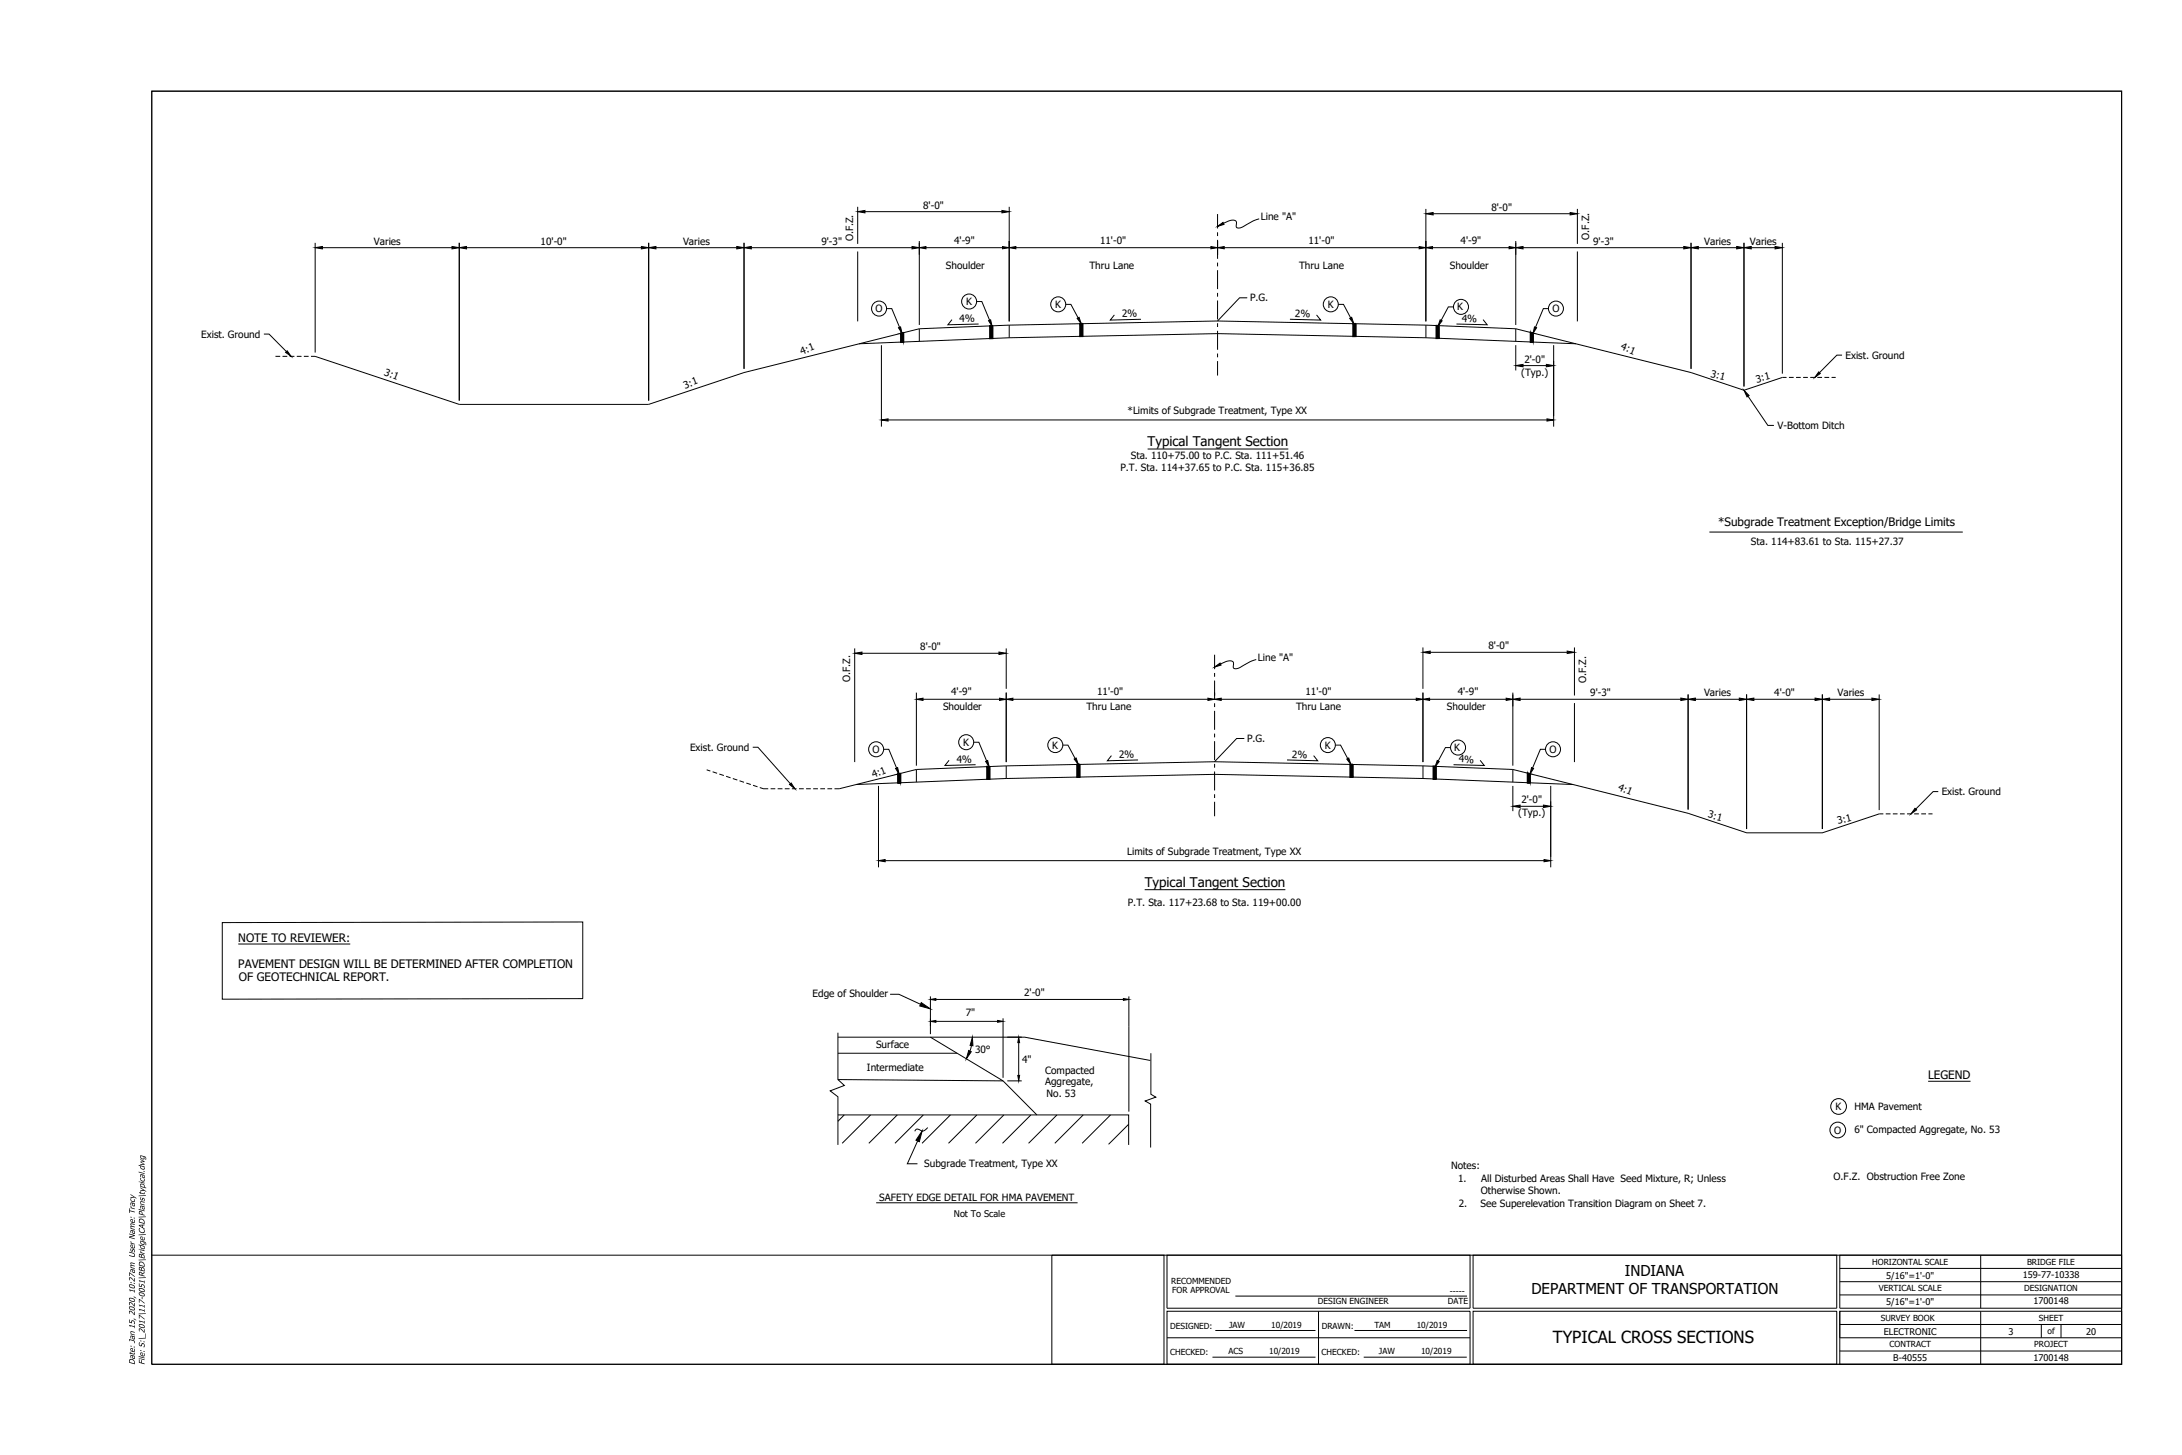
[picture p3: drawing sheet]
<svg xmlns="http://www.w3.org/2000/svg" width="914mm" height="610mm" viewBox="0 0 914 610" stroke-linecap="round" stroke-linejoin="round" font-family="sans-serif">
<defs><g id="words">
<text font-size="7" x="650.8" y="562.9">TYPICAL CROSS SECTIONS</text>
<g font-size="6.3">
<text x="680.9" y="534.8">INDIANA</text>
<text x="641.8" y="542.3">DEPARTMENT OF TRANSPORTATION</text>
</g>
<g font-size="5.6">
<text x="480.9" y="187">Typical Tangent Section</text>
<text x="479.7" y="371.6">Typical Tangent Section</text>
</g>
<g font-size="4.9">
<text x="720.1" y="220.5">*Subgrade Treatment Exception/Bridge Limits</text>
<text x="99.8" y="394.5">NOTE TO REVIEWER:</text>
<text x="99.8" y="405.5">PAVEMENT DESIGN WILL BE DETERMINED AFTER COMPLETION</text>
<text x="100" y="410.9">OF GEOTECHNICAL REPORT.</text>
<text x="808" y="452">LEGEND</text>
</g>
<g font-size="4.2">
<text x="386.9" y="87.4">8'-0&quot;</text>
<text x="625" y="88.3">8'-0&quot;</text>
<text x="528.4" y="92.2">Line &quot;A&quot;</text>
<text x="357.5" y="101.2" transform="rotate(-90 357.5 101.2)">O.F.Z.</text>
<text x="666" y="100.4" transform="rotate(-90 666 100.4)">O.F.Z.</text>
<text x="156.7" y="102.5">Varies</text>
<text x="226.6" y="102.5">10'-0&quot;</text>
<text x="286.2" y="102.5">Varies</text>
<text x="344.2" y="102.5">9'-3&quot;</text>
<text x="399.8" y="102.1">4'-9&quot;</text>
<text x="461" y="102.1">11'-0&quot;</text>
<text x="548.3" y="102.1">11'-0&quot;</text>
<text x="612.1" y="102.1">4'-9&quot;</text>
<text x="667.7" y="102.5">9'-3&quot;</text>
<text x="714.2" y="102.5">Varies</text>
<text x="733.3" y="102.5">Varies</text>
<text x="396.4" y="112.8">Shoulder</text>
<text x="456.5" y="112.8">Thru Lane</text>
<text x="544.4" y="112.8">Thru Lane</text>
<text x="607.6" y="112.8">Shoulder</text>
<text x="366.9" y="130.8">O</text>
<text x="404.9" y="127.8">K</text>
<text x="442.2" y="129">K</text>
<text x="523.8" y="126.1">P.G.</text>
<text x="556.4" y="129">K</text>
<text x="610.7" y="130.1">K</text>
<text x="650.6" y="130.8">O</text>
<text x="402.2" y="135" transform="rotate(-2 402.2 135)">4%</text>
<text x="470.2" y="133" transform="rotate(-2 470.2 133)">2%</text>
<text x="542.6" y="132.8" transform="rotate(2 542.6 132.8)">2%</text>
<text x="612.6" y="134.8" transform="rotate(2 612.6 134.8)">4%</text>
<text x="84.3" y="141.4">Exist. Ground</text>
<text x="336" y="148.5" transform="rotate(-22 336 148.5)">4:1</text>
<text x="679" y="146.4" transform="rotate(22 679 146.4)">4:1</text>
<text x="638.8" y="151.9">2'-0&quot;</text>
<text x="773.4" y="150.3">Exist. Ground</text>
<text x="160.8" y="157" transform="rotate(22 160.8 157)">3:1</text>
<text x="637.5" y="157.4">(Typ.)</text>
<text x="716.7" y="157.9" transform="rotate(14 716.7 157.9)">3:1</text>
<text x="736.2" y="160.3" transform="rotate(-14 736.2 160.3)">3:1</text>
<text x="287.2" y="162.8" transform="rotate(-22 287.2 162.8)">3:1</text>
<text x="472.5" y="173.5">*Limits of Subgrade Treatment, Type XX</text>
<text x="744.9" y="179.8">V-Bottom Ditch</text>
<text x="469.5" y="197.5">P.T. Sta. 114+37.65 to P.C. Sta. 115+36.85</text>
<text x="473.9" y="192.4">Sta. 110+75.00 to P.C. Sta. 111+51.46</text>
<text x="733.7" y="228.2">Sta. 114+83.61 to Sta. 115+27.37</text>
<text x="385.6" y="272.5">8'-0&quot;</text>
<text x="623.8" y="272">8'-0&quot;</text>
<text x="527.1" y="276.8">Line &quot;A&quot;</text>
<text x="356.3" y="285.7" transform="rotate(-90 356.3 285.7)">O.F.Z.</text>
<text x="664.7" y="286.2" transform="rotate(-90 664.7 286.2)">O.F.Z.</text>
<text x="398.6" y="291.4">4'-9&quot;</text>
<text x="459.8" y="291.4">11'-0&quot;</text>
<text x="547.1" y="291.4">11'-0&quot;</text>
<text x="610.9" y="291.4">4'-9&quot;</text>
<text x="666.4" y="291.7">9'-3&quot;</text>
<text x="714.1" y="291.8">Varies</text>
<text x="743.6" y="291.7">4'-0&quot;</text>
<text x="770" y="291.8">Varies</text>
<text x="395.2" y="297.4">Shoulder</text>
<text x="455.3" y="297.4">Thru Lane</text>
<text x="543.2" y="297.4">Thru Lane</text>
<text x="606.4" y="297.4">Shoulder</text>
<text x="522.6" y="310.8">P.G.</text>
<text x="289.2" y="314.6">Exist. Ground</text>
<text x="365.7" y="315.4">O</text>
<text x="403.6" y="312.5">K</text>
<text x="441" y="313.7">K</text>
<text x="469" y="317.6" transform="rotate(-2 469 317.6)">2%</text>
<text x="541.4" y="317.5" transform="rotate(2 541.4 317.5)">2%</text>
<text x="555.2" y="313.7">K</text>
<text x="609.4" y="314.7">K</text>
<text x="649.3" y="315.4">O</text>
<text x="400.9" y="319.6" transform="rotate(-2 400.9 319.6)">4%</text>
<text x="611.3" y="319.4" transform="rotate(2 611.3 319.4)">4%</text>
<text x="366" y="326" transform="rotate(-22 366 326)">4:1</text>
<text x="677.8" y="331" transform="rotate(22 677.8 331)">4:1</text>
<text x="813.7" y="333.1">Exist. Ground</text>
<text x="637.6" y="336.6">2'-0&quot;</text>
<text x="636.2" y="342.1">(Typ.)</text>
<text x="715.5" y="342.5" transform="rotate(14 715.5 342.5)">3:1</text>
<text x="770.3" y="345.3" transform="rotate(-14 770.3 345.3)">3:1</text>
<text x="472.4" y="358.1">Limits of Subgrade Treatment, Type XX</text>
<text x="472.6" y="379.6">P.T. Sta. 117+23.68 to Sta. 119+00.00</text>
<text x="340.5" y="417.7">Edge of Shoulder</text>
<text x="429.2" y="417.3">2'-0&quot;</text>
<text x="404.7" y="425.7">7&quot;</text>
<text x="367.1" y="439.2">Surface</text>
<text x="408.6" y="441.4">30°</text>
<text x="363.3" y="448.6">Intermediate</text>
<text x="428.3" y="445.5">4&quot;</text>
<text x="438" y="449.8">Compacted</text>
<text x="437.9" y="454.5">Aggregate,</text>
<text x="438.6" y="459.5">No. 53</text>
<text x="769.2" y="465.1">K</text>
<text x="777.2" y="465.1">HMA Pavement</text>
<text x="768.7" y="475">O</text>
<text x="777.1" y="474.8">6&quot; Compacted Aggregate, No. 53</text>
<text x="387.3" y="488.8">Subgrade Treatment, Type XX</text>
<text x="608.2" y="489.9">Notes:</text>
<text x="611.1" y="495.1">1.</text>
<text x="620.7" y="495.1">All Disturbed Areas Shall Have Seed Mixture, R; Unless</text>
<text x="768.4" y="494.2">O.F.Z. Obstruction Free Zone</text>
<text x="368.5" y="503.1">SAFETY EDGE DETAIL FOR HMA PAVEMENT</text>
<text x="620.5" y="500.3">Otherwise Shown.</text>
<text x="611.3" y="505.5">2.</text>
<text x="620.5" y="505.5">See Superelevation Transition Diagram on Sheet 7.</text>
</g>
<g font-size="4.1">
<text x="56.5" y="571.8" transform="rotate(-90 56.5 571.8)">Date: Jan 15, 2020, 10:27am User Name: Tracy</text>
<text x="60.6" y="571.8" transform="rotate(-90 60.6 571.8)">File: S:\_2017\117-0051\RBD\Bridge\CAD\Plans\typical.dwg</text>
</g>
<g font-size="3.8">
<text x="399.7" y="509.8">Not To Scale</text>
<text x="790.5" y="535.8">5/16&quot;=1'-0&quot;</text>
<text x="847.7" y="535.3">159-77-10338</text>
<text x="790.5" y="546.9">5/16&quot;=1'-0&quot;</text>
<text x="852.2" y="546.3">1700148</text>
<text x="789.4" y="559.3">ELECTRONIC</text>
<text x="841.7" y="559.4">3</text>
<text x="874.3" y="559.3">20</text>
<text x="793.4" y="570.3">B-40555</text>
<text x="852.2" y="570.3">1700148</text>
</g>
<g font-size="3.5">
<text x="784.6" y="529.9">HORIZONTAL SCALE</text>
<text x="849.5" y="529.9">BRIDGE FILE</text>
<text x="490.8" y="538">RECOMMENDED</text>
<text x="491.3" y="541.8">FOR APPROVAL</text>
<text x="607.5" y="542.2">-----</text>
<text x="787.3" y="541">VERTICAL SCALE</text>
<text x="848.3" y="541">DESIGNATION</text>
<text x="552.2" y="546.3">DESIGN ENGINEER</text>
<text x="606.8" y="546.3">DATE</text>
<text x="490.3" y="556.7">DESIGNED:</text>
<text x="515.1" y="556.3">JAW</text>
<text x="532.7" y="556.3">10/2019</text>
<text x="553.9" y="556.7">DRAWN:</text>
<text x="576" y="556.3">TAM</text>
<text x="593.7" y="556.3">10/2019</text>
<text x="788.1" y="553.4">SURVEY BOOK</text>
<text x="854.4" y="553.4">SHEET</text>
<text x="858" y="559">of</text>
<text x="490.3" y="567.8">CHECKED:</text>
<text x="514.8" y="567.3">ACS</text>
<text x="531.8" y="567.3">10/2019</text>
<text x="553.8" y="567.8">CHECKED:</text>
<text x="577.9" y="567.3">JAW</text>
<text x="595.5" y="567.3">10/2019</text>
<text x="791.8" y="564.5">CONTRACT</text>
<text x="852.5" y="564.5">PROJECT</text>
</g>
</g></defs>
<!-- layer: DES_PVMT -->
<path d="M385.2 137.7v5.3M422.9 136.2v5.3M597.5 136.2v5.3M635.2 137.7v5.3M384 322.4v5.3M421.7 320.9v5.3M596.3 320.9v5.3M634 322.4v5.3" fill="none" stroke="#000" stroke-width=".42"/>
<!-- layer: O_SECT -->
<path d="M385.2 137.7l37.7-1.5 87.3-1.7 87.3 1.7 37.7 1.5M132.1 149.3l60.3 20.1h79.4l40-13.3M360 144l62.9-2.5 87.3-1.7 87.3 1.7 62.9 2.5M708.7 156.1l22.2 7.4 16-5.4M358.8 328.7l62.9-2.5 87.3-1.8 87.3 1.8 62.9 2.5M384 322.4l37.7-1.5 87.3-1.8 87.3 1.8 37.7 1.5M707.4 340.8l24.6 8.1h31.7l23.8-7.9" fill="none" stroke="#000" stroke-width=".42"/>
<!-- layer: Exist_ground -->
<g fill="none" stroke="#000" stroke-width=".42">
<path d="M115.4 149.3h2M118.4 149.3h2M121.4 149.3h2M124.4 149.3h2M127.3 149.3h2M130.3 149.3h1.8M746.9 158.1h1.8M749.7 158.1h2M752.7 158.1h1.9M755.6 158.1h2M758.6 158.1h2M761.6 158.1h2"/>
<path d="M764.6 158.1h1.9M767.5 158.1h1.8M296.1 322.5l1.6 .5M298.6 323.4l1.9 .6M301.4 324.3l1.9 .6M304.3 325.2l1.8 .7M307.1 326.2l1.9 .6M309.9 327.1l1.9 .7M312.8 328.1l1.8 .6M315.6 329l1.9 .6M318.4 330l1.5 .5h2M322.9 330.5h2"/>
<path d="M325.9 330.5h2M328.9 330.5h2M331.8 330.5h2M334.8 330.5h2M337.8 330.5h2M340.8 330.5h2M343.8 330.5h2M346.7 330.5h2M349.7 330.5h2M787.5 341h1.8M790.3 341h1.9M793.2 341h2"/>
<path d="M796.2 341h2M799.2 341h2M802.2 341h1.9M805.1 341h2M808.1 341h1.8"/>
</g>
<!-- layer: Txt_Dim -->
<g fill="none" stroke="#000" stroke-width=".7" stroke-linecap="butt">
<path d="M377.6 139.7l1-.3v3.9h-1zM378.1 139.6v3.7M414.9 136.5h1v5.3h-1zM415.4 136.5l.1 5.3M452.6 135.6h1.1v5.3h-1.1zM453.2 135.6v5.3M567.1 135.7h1v5.2h-1zM567.6 135.7l.1 5.2M602 136.5h1v5.2h-1zM602.5 136.5v5.2M641.4 139.3l1 .2v3.8h-1zM641.9 139.6l.1 3.7"/>
<path d="M376.3 324.3l1.1-.2v3.8l-1.1 .1zM376.8 324.3l.1 3.6M413.7 321.2h1v5.2h-1zM414.2 321.2v5.2M451.4 320.3h1.1v5.2l-1.1 .1zM451.9 320.3l.1 5.2M565.9 320.3h1v5.3h-1zM566.4 320.3v5.3M600.7 321.1h1.1v5.3h-1.1zM601.2 321.1l.1 5.3M640.2 323.9l1 .3v3.7h-1zM640.7 324.3v3.6"/>
</g>
<g fill="#000" stroke="#000" stroke-width=".42">
<path d="M377.6 139.7h1v3.6zM377.6 139.7l1-.3v.3zM414.9 136.5h1v5.3zM452.6 135.6h1.1v5.3zM567.1 135.7h1v5.2zM602 136.5h1v5.2zM641.4 139.3l1 .2h-1zM641.4 139.5h1v3.8zM376.3 324.3h1.1v3.6zM376.3 324.3l1.1-.2v.2zM413.7 321.2h1v5.2zM451.4 320.3h1.1v5.2z"/>
<path d="M565.9 320.3h1v5.3zM600.7 321.1h1.1v5.3zM640.2 323.9l1 .3h-1zM640.2 324.2h1v3.7z"/>
<path d="M377.6 139.7v3.6h1zM377.6 143.3h1z"/>
<path d="M414.9 136.5v5.3h1zM414.9 141.8h1z"/>
<path d="M452.6 135.6v5.3h1.1zM452.6 140.9h1.1z"/>
<path d="M567.1 135.7v5.2h1zM567.1 140.9h1z"/>
<path d="M602 136.5v5.2h1zM602 141.7h1z"/>
<path d="M641.4 139.5v3.8h1zM641.4 143.3h1z"/>
<path d="M376.3 324.3v3.6h1.1zM376.3 327.9h1.1z"/>
<path d="M413.7 321.2v5.2h1zM413.7 326.4h1z"/>
<path d="M451.4 320.3v5.2h1.1zM451.4 325.5h1.1z"/>
<path d="M565.9 320.3v5.3h1zM565.9 325.6h1z"/>
<path d="M600.7 321.1v5.3h1.1zM600.7 326.4h1.1z"/>
<path d="M640.2 324.2v3.7h1zM640.2 327.9h1z"/>
</g>
<!-- layer: dim -->
<g fill="none" stroke="#000" stroke-width=".42">
<path d="M359.4 86.6v15.6M362.5 88.7h57.4M422.9 86.6v48.1M510.2 89.7v6M510.2 97.3v1.6M527.7 91.7l-2.4 .8-3.4 1.9a3 3 0 0 1-3.8 .7l-.1-.4a1.55 1.55 0 0 0-1.2-2.5l-2.1 .4-4.5 2.2M597.5 87.5v47.2M600.6 89.5h57.4M661 87.5v14.7M132.1 101.7v46M135.1 103.8h54.3M192.5 101.7v66.1"/>
<path d="M195.5 103.8h73.3M271.8 101.7v66.1M274.9 103.8h33.9M311.8 101.7v52.8M314.8 103.8h67.4M359.4 105.4v29.3M385.2 101v35.2M388 103.8h32.1M425.7 103.8h81.7M510.2 100.5v7.9M510.2 110v1.6M510.2 113.2v7.9"/>
<path d="M513 103.8h81.7M600.3 103.8h32.1M635.2 101v35.2M638.3 103.8h67.3M661 105.4v29.3M708.7 101.7v52.8M711.7 103.8h16.1M730.8 101.7v60.2M733.9 103.8h10M746.9 101.7v54.8M385.2 137.7l-73.4 18.4M398.9 133.9l-1.7 2.2 12.9-.3"/>
<path d="M467 131.9l-1.7 2.2 12.8-.3M510.2 122.7v1.6M510.2 125.9v7.9M510.2 135.4v1.6M510.2 138.6v7.9M551.7 131.9l1.7 2.2-12.8-.3M621.5 133.9l1.7 2.2-12.8-.3M635.2 137.7l73.5 18.4M369.4 144.6v34.1M510.2 148.1v1.6M510.2 151.3v6M635.2 144.6v10.6"/>
<path d="M638.3 153.2h9.7M651.1 144.6v34.1M372.2 176h276.1M732.6 166l8.2 12.2h2.6M358.2 271.7v47.6M361.2 273.7h57.4M421.7 271.7v16.9M509 274.3v6.1M526.5 276.3l-2.5 .8-3.2 1.9a3.3 3.3 0 0 1-3.9 .7l-.1-.4a1.53 1.53 0 0 0 .1-1.6 1.53 1.53 0 0 0-1.3-.8l-2.1 .4-4.5 2.2M596.3 271.3v17.3M599.3 273.3h57.5M659.8 271.3v20.1"/>
<path d="M384 290.2v30.6M386.8 293h32.1M421.7 290.2v29.1M424.5 293h81.7M509 282v1.5M509 285.1v8M509 294.7v1.5M509 297.8v8M511.8 293h81.7M596.3 290.2v29.1M599.1 293h32.1M634 290.2v30.6"/>
<path d="M637 293h67.4M659.8 294.6v24.7M707.4 290.9v48.3M710.5 293h18.4M731.9 290.9v56.4M735 293h25.6M763.7 290.9v56.4M766.7 293h17.8M787.5 290.9v48.5M397.7 318.6l-1.7 2.1 12.8-.3M465.8 316.6l-1.7 2.1 12.8-.3M509 307.4v1.5"/>
<path d="M509 310.5v8M550.5 316.6l1.7 2.1-12.9-.3M620.3 318.6l1.7 2.1-12.9-.3M368.1 329.3v34.1M384 322.4l-32.3 8.1M509 320.1v1.5M509 323.2v8M509 332.8v1.5M509 335.9v6.1M634 322.4l73.4 18.4M634 329.3v10.5M637 337.8h9.8"/>
<path d="M649.9 329.3v34.1M370.9 360.6h276.2"/>
</g>
<!-- layer: BD_SHT -->
<g fill="none" stroke="#000" stroke-width=".42">
<path d="M63.6 38.2h825.5v533.4h-825.5zM63.6 525.9h825.5M440.8 525.9h47v45.7h-47zM489 525.9h127v22.2h-127zM617.3 525.9h152.4v22.2h-152.4zM771 525.9h118.1v22.2h-118.1zM771 537h118.1M771 531.4h118.1M830 525.9v22.2M489 549.4h127v22.2h-127zM509.3 557.4h42M517.7 543h97.1"/>
<path d="M552.5 549.4v22.2M567.6 557.4h47.2M617.3 549.4h152.4v22.2h-152.4zM771 549.4h118.1v22.2h-118.1zM771 549.4v11.1h118.1M771 542.5h118.1M771 554.9h118.1M830 549.4v22.2M855.4 554.9v5.6M863.7 554.9v5.6M489 560.5h127M508.1 568.6h43.2"/>
<path d="M571.5 568.6h43.2M771 566h118.1"/>
</g>
<!-- layer: BD_SHT_Frame -->
<path d="M63.6 38.2h825.5v533.4h-825.5z" fill="none" stroke="#000" stroke-width=".42"/>
<!-- layer: txt_Legend -->
<g fill="none" stroke="#000" stroke-width=".42">
<path d="M110.6 140h2.1l7.3 7.3M371.5 129.3h2.2l3.3 7.8M409.3 126.3h2.2l3.2 7.9M446.6 127.5h2.2l3 5.7M522.7 124.8h-3.2l-9.3 9.7M560.8 127.5h2.2l3 5.7M609.1 128.6h-2.2l-3 5.6M648.9 129.3h-2.1l-3.3 7.8M771.9 148.8h-2.1l-7.3 7.3M315.4 313.1h2.2l13.6 15.3M370.3 313.9h2.2l3.2 7.9M408 311h2.2l3.3 7.8"/>
<path d="M445.4 312.2h2.1l3.1 5.6M521.5 309.4h-3.3l-9.2 9.7M559.6 312.2h2.2l3 5.6M607.9 313.2h-2.2l-3 5.6M647.7 313.9h-2.2l-3.2 7.9M812.3 331.7h-2.2l-7.3 7.3"/>
<circle cx="368.4" cy="129.3" r="3.1"/>
<circle cx="406.1" cy="126.3" r="3.1"/>
<circle cx="443.5" cy="127.5" r="3.1"/>
<circle cx="557.7" cy="127.5" r="3.1"/>
<circle cx="612.2" cy="128.6" r="3.1"/>
<circle cx="652" cy="129.3" r="3.1"/>
<circle cx="367.2" cy="313.9" r="3.1"/>
<circle cx="404.9" cy="311" r="3.1"/>
<circle cx="442.2" cy="312.2" r="3.1"/>
<circle cx="556.5" cy="312.2" r="3.1"/>
<circle cx="611" cy="313.2" r="3.1"/>
<circle cx="650.8" cy="313.9" r="3.1"/>
</g>
<!-- layer: dim -->
<g fill="#000" stroke="#000" stroke-width=".42">
<path d="M359.4 88.7l3.1-.5v1zM419.9 88.2l3 .5-3 .5zM510.2 94.8l2.3-1.6 .4 .8zM597.5 89.5l3.1-.5v1.1zM658 89l3 .5-3 .6zM132.1 103.8l3-.5v1zM189.4 103.3l3.1 .5-3.1 .5zM192.5 103.8l3-.5v1zM268.8 103.3l3 .5-3 .5zM271.8 103.8l3.1-.5v1zM308.8 103.3l3 .5-3 .5zM311.8 103.8l3-.5v1z"/>
<path d="M382.2 103.3l3 .5-3 .5zM385.2 103.8l2.8-.5v.9zM420.1 103.3l2.8 .5-2.8 .4zM422.9 103.8l2.8-.5v.9zM507.4 103.3l2.8 .5-2.8 .4zM510.2 103.8l2.8-.5v.9zM594.7 103.3l2.8 .5-2.8 .4zM597.5 103.8l2.8-.5v.9zM632.4 103.3l2.8 .5-2.8 .4zM635.2 103.8l3.1-.5v1zM705.6 103.3l3.1 .5-3.1 .5zM708.7 103.8l3-.5v1z"/>
<path d="M727.8 103.3l3 .5-3 .5zM730.8 103.8l3.1-.5v1zM743.9 103.3l3 .5-3 .5zM635.2 153.2l3.1-.5v1zM648 152.7l3.1 .5-3.1 .5zM369.4 176l2.8-.5v.9zM648.3 175.5l2.8 .5-2.8 .4zM730.8 163.5l2.2 2.2-.9 .6zM358.2 273.7l3-.5v1zM418.6 273.2l3.1 .5-3.1 .5zM509 279.5l2.3-1.7 .4 .9zM596.3 273.3l3-.5v1z"/>
<path d="M656.8 272.8l3 .5-3 .5zM384 293l2.8-.5v.9zM418.9 292.5l2.8 .5-2.8 .4zM421.7 293l2.8-.5v.9zM506.2 292.5l2.8 .5-2.8 .4zM509 293l2.8-.5v.9zM593.5 292.5l2.8 .5-2.8 .4zM596.3 293l2.8-.5v.9zM631.2 292.5l2.8 .5-2.8 .4zM634 293l3-.5v1zM704.4 292.5l3 .5-3 .5zM707.4 293l3.1-.5v1z"/>
<path d="M728.9 292.5l3 .5-3 .5zM731.9 293l3.1-.5v1zM760.6 292.5l3.1 .5-3.1 .5zM763.7 293l3-.5v1zM784.5 292.5l3 .5-3 .5zM634 337.8l3-.5v1zM646.8 337.3l3.1 .5-3.1 .5zM368.1 360.6l2.8-.5v1zM647.1 360.1l2.8 .5-2.8 .5z"/>
</g>
<!-- layer: txt_Legend -->
<g fill="#000" stroke="#000" stroke-width=".42">
<path d="M376.5 137.3l.9-.3 .6 2.7zM414.3 134.4l.8-.4 .7 2.8zM451.4 133.4l.8-.5 .9 2.7zM565.6 133.4l.8-.5 .9 2.7zM603.5 134l.8 .4-1.7 2.3zM643.1 137l.8 .3-1.5 2.4zM120.3 147l1.7 2.3-2.3-1.7zM762.2 155.8l.6 .7-2.3 1.6zM413 319l.9-.4 .6 2.8zM450.1 318l.9-.4 .9 2.7zM564.4 318l.8-.4 .9 2.7zM602.3 318.6l.8 .5-1.7 2.2z"/>
<path d="M330.9 328.7l.7-.6 1.5 2.4zM375.3 322l.9-.4 .6 2.8zM641.8 321.6l.9 .4-1.5 2.4zM802.5 338.7l.7 .6-2.3 1.7z"/>
</g>
<!-- layer: TEXT -->
<path d="M480.9 188.1h59M479.7 372.8h58.9M389.9 417.5v15.8M392.2 418.7h78.6M473.1 417.5v48.2M392.2 427.9h25.9M420.3 426.6v25M422.1 434.5h6.1M426.9 436.8v13.8M422.1 452.9h6.1M367.2 503.9h84.4" fill="none" stroke="#000" stroke-width=".42"/>
<!-- layer: P_RDWY_Text-Notes -->
<g fill="none" stroke="#000" stroke-width=".42">
<path d="M808 453h17.8"/>
<circle cx="770.2" cy="473.4" r="3.3"/>
<circle cx="770.5" cy="463.6" r="3.3"/>
</g>
<!-- layer: LGI SAFETY EDGE LINEWORK -->
<g fill="none" stroke="#000" stroke-width=".42">
<path d="M373 416.6h3.7l9.1 4.2M351.1 432.7v19.6l2.7 2.5-5.9 2.2 3.2 2.5v20.2M351.1 434.5h78.3l52.7 9.8M389.9 434.5l30.4 18.4 14.2 14.2M407.1 438.1l-.6 2.3M351.1 441.3h50M351.1 452.3l69.2 .6M482.3 441.3v17.2l2 1.2-4.4 1.6 2.3 1.3v18.2M351.1 467.1h121.9v12.6M353.8 467.1l-2.7 2.7M364.8 467.1l-11.9 11.9M376 467.1l-11.9 11.9"/>
<path d="M384.5 478l-4.3 9.6h4.3M386.9 467.1l-11.9 11.9M388.8 472.4a2.5 2.5 0 0 1-4.1 .7h-.7l-.6 .9M398.3 467.1l-11.9 11.9M409.4 467.1l-11.9 11.9M420.7 467.1l-11.9 11.9M432 467.1l-11.9 11.9M442.9 467.1l-11.9 11.9M453.9 467.1l-11.9 11.9M465.4 467.1l-11.9 11.9M473 471l-8.4 8.4"/>
</g>
<path d="M386.1 420.1l3.8 2.6-4.5-1.2zM407.5 434.5l.2 3.6-1.2-.1zM405.9 440.1l1.1 .5-2 3zM386.4 473.9l-1.2 4.4-1.3-.6z" fill="#000" stroke="#000" stroke-width=".42"/>
<!-- layer: TEXT -->
<path d="M389.9 418.7l2.3-.3v.7zM470.8 418.4l2.3 .3-2.3 .4zM389.9 427.9l2.3-.4v.8zM418.1 427.5l2.2 .4-2.2 .4zM426.9 434.5l.4 2.3h-.8zM426.5 450.6h.8l-.4 2.3z" fill="#000" stroke="#000" stroke-width=".42"/>
<!-- layer: BD_SHT_Text -->
<path d="M93.1 386.5l151.1-.2v32.1l-151.1 .2zM99.8 395.5h47" fill="none" stroke="#000" stroke-width=".42"/>
<!-- layer: 00-Typical_Proposed -->
<path d="M716.3 222.9h106.2" fill="none" stroke="#000" stroke-width=".42"/>
<use href="#words"/>
</svg>
